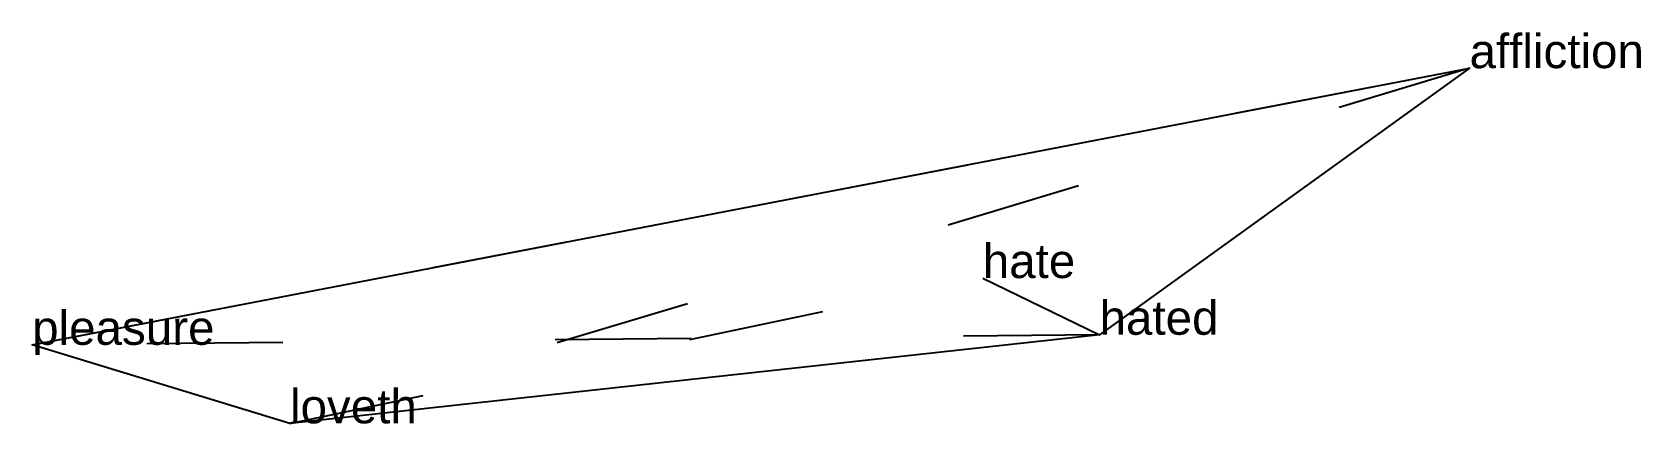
# Model space of a CAD drawing. Extents: x -0.95 to 0.23, y 0.25 to 0.54.
import ezdxf

# ---------------------------------------------------------------- set-up
doc = ezdxf.new("R2010")
doc.units = 0
doc.linetypes.add('DOT', pattern=[0.2, 0, -0.2])
doc.layers.add('TEXT', color=1, linetype='CONTINUOUS')
doc.styles.get("Standard").update_dxf_attribs({"font": 'arial.ttf'})

msp = doc.modelspace()

# ---------------------------------------------------------------- linework, layer by layer
at = {"layer": 'INTERNAL', "linetype": 'DOT'}
msp.add_polyline3d([(-0.758, 0.251, 0), (-0.2491, 0.3576, 0), (-0.1633, 0.316, 0), (-0.9474, 0.3086, 0), (0.1085, 0.5116, 0), (-0.758, 0.251, 0)], close=True, dxfattribs=at)
at = {"layer": 'OUTLINE', "linetype": 'CONTINUOUS'}
msp.add_polyline3d([(-0.758, 0.251, 0), (-0.9474, 0.3086, 0), (0.1085, 0.5116, 0), (-0.1633, 0.316, 0), (-0.758, 0.251, 0)], close=True, dxfattribs=at)

# ---------------------------------------------------------------- texts
at = {"layer": 'TEXT'}
for s, p in [('affliction', (0.1085, 0.5116)), ('hate', (-0.2491, 0.3576)), ('pleasure', (-0.9474, 0.3086)), ('hated', (-0.1633, 0.316)), ('loveth', (-0.758, 0.251))]:
    msp.add_text(s, height=0.025, dxfattribs=at).set_placement(p)

doc.saveas('drawing.dxf')
